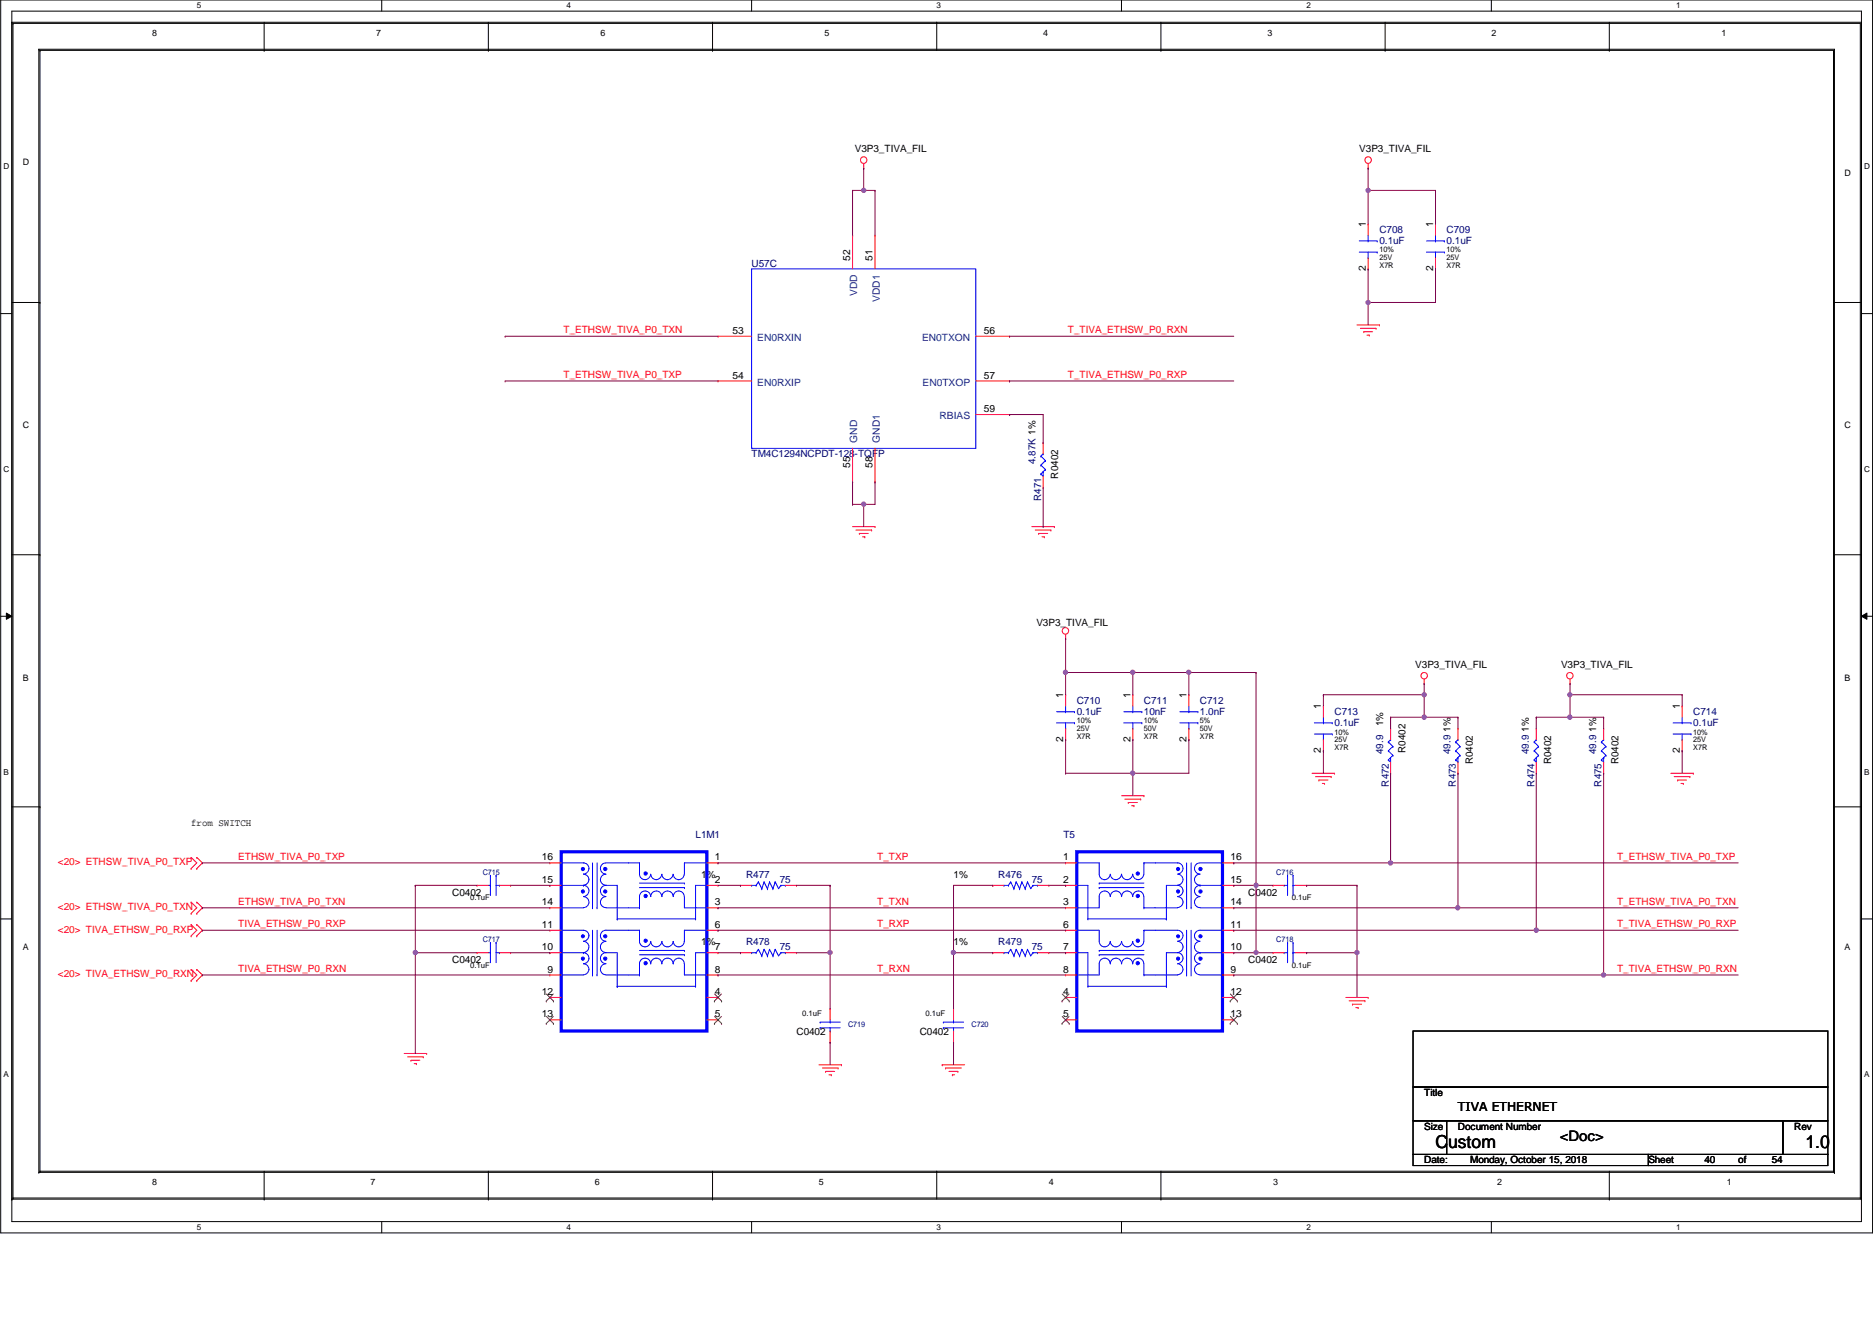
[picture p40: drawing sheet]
<svg xmlns="http://www.w3.org/2000/svg" width="420mm" height="297mm" viewBox="0 0 420 297" stroke-linecap="round" stroke-linejoin="round" font-family="sans-serif">
<defs><g id="words">
<g font-size="4">
<text x="322" y="257.6">Custom</text>
<text x="405" y="257.6">1.0</text>
</g>
<text font-size="3.3" x="349.9" y="255.9">&lt;Doc&gt;</text>
<text font-size="2.8" x="327.1" y="249.2">TIVA ETHERNET</text>
<g font-size="2.2">
<text x="191.8" y="34.2">V3P3_TIVA_FIL</text>
<text x="304.9" y="34.2">V3P3_TIVA_FIL</text>
<text x="306.4" y="51" transform="rotate(-90 306.4 51)">1</text>
<text x="321.5" y="51" transform="rotate(-90 321.5 51)">1</text>
<text x="190.7" y="58.5" transform="rotate(-90 190.7 58.5)">52</text>
<text x="195.7" y="58.5" transform="rotate(-90 195.7 58.5)">51</text>
<text x="306.4" y="60.9" transform="rotate(-90 306.4 60.9)">2</text>
<text x="321.5" y="60.9" transform="rotate(-90 321.5 60.9)">2</text>
<text x="164.3" y="74.9">53</text>
<text x="220.7" y="74.9">56</text>
<text x="164.3" y="84.9">54</text>
<text x="220.7" y="84.9">57</text>
<text x="220.7" y="92.5">59</text>
<text x="190.7" y="104.9" transform="rotate(-90 190.7 104.9)">55</text>
<text x="195.7" y="104.9" transform="rotate(-90 195.7 104.9)">58</text>
<text x="237.4" y="107.4" transform="rotate(-90 237.4 107.4)">R0402</text>
<text x="232.5" y="140.3">V3P3_TIVA_FIL</text>
<text x="317.5" y="149.9">V3P3_TIVA_FIL</text>
<text x="350.2" y="149.9">V3P3_TIVA_FIL</text>
<text x="238.5" y="156.6" transform="rotate(-90 238.5 156.6)">1</text>
<text x="253.6" y="156.6" transform="rotate(-90 253.6 156.6)">1</text>
<text x="266.1" y="156.6" transform="rotate(-90 266.1 156.6)">1</text>
<text x="296.3" y="159.1" transform="rotate(-90 296.3 159.1)">1</text>
<text x="376.8" y="159.1" transform="rotate(-90 376.8 159.1)">1</text>
<text x="238.5" y="166.5" transform="rotate(-90 238.5 166.5)">2</text>
<text x="253.6" y="166.5" transform="rotate(-90 253.6 166.5)">2</text>
<text x="266.1" y="166.5" transform="rotate(-90 266.1 166.5)">2</text>
<text x="310.2" y="162.9" transform="rotate(-90 310.2 162.9)">1%</text>
<text x="325.4" y="164.2" transform="rotate(-90 325.4 164.2)">1%</text>
<text x="342.9" y="164.2" transform="rotate(-90 342.9 164.2)">1%</text>
<text x="358" y="164.2" transform="rotate(-90 358 164.2)">1%</text>
<text x="296.3" y="169" transform="rotate(-90 296.3 169)">2</text>
<text x="315.3" y="169" transform="rotate(-90 315.3 169)">R0402</text>
<text x="330.4" y="171.5" transform="rotate(-90 330.4 171.5)">R0402</text>
<text x="348" y="171.5" transform="rotate(-90 348 171.5)">R0402</text>
<text x="363.1" y="171.5" transform="rotate(-90 363.1 171.5)">R0402</text>
<text x="376.8" y="169" transform="rotate(-90 376.8 169)">2</text>
<text x="42.9" y="185.4">from SWITCH</text>
<text x="121.6" y="193">16</text>
<text x="157.3" y="196.9">1%</text>
<text x="160.3" y="193">1</text>
<text x="213.9" y="196.9">1%</text>
<text x="238.5" y="193">1</text>
<text x="276" y="193">16</text>
<text x="101.5" y="200.9">C0402</text>
<text x="121.6" y="203.1">14</text>
<text x="121.6" y="198.1">15</text>
<text x="160.3" y="203.1">3</text>
<text x="160.3" y="198.1">2</text>
<text x="238.5" y="203.1">3</text>
<text x="238.5" y="198.1">2</text>
<text x="276" y="203.1">14</text>
<text x="276" y="198.1">15</text>
<text x="280" y="200.9">C0402</text>
<text x="121.6" y="208.2">11</text>
<text x="160.3" y="208.2">6</text>
<text x="238.5" y="208.2">6</text>
<text x="276" y="208.2">11</text>
<text x="121.6" y="213.2">10</text>
<text x="157.3" y="212">1%</text>
<text x="160.3" y="213.2">7</text>
<text x="213.9" y="212">1%</text>
<text x="238.5" y="213.2">7</text>
<text x="276" y="213.2">10</text>
<text x="101.5" y="216">C0402</text>
<text x="122.8" y="218.2">9</text>
<text x="160.3" y="218.2">8</text>
<text x="238.5" y="218.2">8</text>
<text x="276" y="218.2">9</text>
<text x="280" y="216">C0402</text>
<text x="121.6" y="223.2">12</text>
<text x="160.3" y="223.2">4</text>
<text x="238.5" y="223.2">4</text>
<text x="276" y="223.2">12</text>
<text x="121.6" y="228.3">13</text>
<text x="160.3" y="228.3">5</text>
<text x="178.7" y="232.1">C0402</text>
<text x="206.3" y="232.1">C0402</text>
<text x="238.5" y="228.3">5</text>
<text x="276" y="228.3">13</text>
<text x="319.5" y="245.9">Title</text>
<text x="319.5" y="253.5">Size</text>
<text x="327.1" y="253.5">Document Number</text>
<text x="402.5" y="253.5">Rev</text>
<text x="319.5" y="261">Date:</text>
<text x="329.8" y="261">Monday, October 15, 2018</text>
<text x="369.8" y="261">Sheet</text>
<text x="382.3" y="261">40</text>
<text x="389.9" y="261">of</text>
<text x="397.5" y="261">54</text>
</g>
<g font-size="2.2" fill="#000080">
<text x="309.4" y="52.3">C708</text>
<text x="324.5" y="52.3">C709</text>
<text x="168.6" y="59.9">U57C</text>
<text x="309.4" y="54.8">0.1uF</text>
<text x="324.5" y="54.8">0.1uF</text>
<text x="168.6" y="102.6">TM4C1294NCPDT-128-TQFP</text>
<text x="232.3" y="104.1" transform="rotate(-90 232.3 104.1)">4.87K 1%</text>
<text x="233.5" y="112.4" transform="rotate(-90 233.5 112.4)">R471</text>
<text x="241.5" y="160.4">0.1uF</text>
<text x="241.5" y="157.9">C710</text>
<text x="256.6" y="160.4">10nF</text>
<text x="256.6" y="157.9">C711</text>
<text x="269.2" y="160.4">1.0nF</text>
<text x="269.2" y="157.9">C712</text>
<text x="299.4" y="160.4">C713</text>
<text x="379.8" y="160.4">C714</text>
<text x="299.4" y="162.9">0.1uF</text>
<text x="379.8" y="162.9">0.1uF</text>
<text x="310.2" y="169.2" transform="rotate(-90 310.2 169.2)">49.9</text>
<text x="325.4" y="169.2" transform="rotate(-90 325.4 169.2)">49.9</text>
<text x="342.9" y="169.2" transform="rotate(-90 342.9 169.2)">49.9</text>
<text x="358" y="169.2" transform="rotate(-90 358 169.2)">49.9</text>
<text x="311.5" y="176.5" transform="rotate(-90 311.5 176.5)">R472</text>
<text x="326.6" y="176.5" transform="rotate(-90 326.6 176.5)">R473</text>
<text x="344.2" y="176.5" transform="rotate(-90 344.2 176.5)">R474</text>
<text x="359.3" y="176.5" transform="rotate(-90 359.3 176.5)">R475</text>
<text x="156" y="188.1">L1M1</text>
<text x="238.5" y="188.1">T5</text>
<text x="167.4" y="196.9">R477</text>
<text x="223.9" y="196.9">R476</text>
<text x="174.9" y="198.2">75</text>
<text x="231.5" y="198.2">75</text>
<text x="167.4" y="212">R478</text>
<text x="174.9" y="213.2">75</text>
<text x="223.9" y="212">R479</text>
<text x="231.5" y="213.2">75</text>
</g>
<g font-size="2.2" fill="#004080">
<text x="192.3" y="66.4" transform="rotate(-90 192.3 66.4)">VDD</text>
<text x="197.3" y="67.7" transform="rotate(-90 197.3 67.7)">VDD1</text>
<text x="169.9" y="76.5">EN0RXIN</text>
<text x="206.8" y="76.5">EN0TXON</text>
<text x="169.9" y="86.5">EN0RXIP</text>
<text x="207" y="86.5">EN0TXOP</text>
<text x="210.8" y="94">RBIAS</text>
<text x="192.3" y="99.3" transform="rotate(-90 192.3 99.3)">GND</text>
<text x="197.3" y="99.3" transform="rotate(-90 197.3 99.3)">GND1</text>
</g>
<g font-size="2.2" fill="#f00">
<text x="126.4" y="74.7">T_ETHSW_TIVA_P0_TXN</text>
<text x="239.6" y="74.7">T_TIVA_ETHSW_P0_RXN</text>
<text x="126.4" y="84.8">T_ETHSW_TIVA_P0_TXP</text>
<text x="239.6" y="84.8">T_TIVA_ETHSW_P0_RXP</text>
<text x="13" y="194.1">&lt;20&gt; ETHSW_TIVA_P0_TXP</text>
<text x="53.5" y="192.9">ETHSW_TIVA_P0_TXP</text>
<text x="196.8" y="192.9">T_TXP</text>
<text x="362.7" y="192.9">T_ETHSW_TIVA_P0_TXP</text>
<text x="53.5" y="202.9">ETHSW_TIVA_P0_TXN</text>
<text x="196.8" y="202.9">T_TXN</text>
<text x="362.7" y="202.9">T_ETHSW_TIVA_P0_TXN</text>
<text x="13" y="204.2">&lt;20&gt; ETHSW_TIVA_P0_TXN</text>
<text x="13" y="209.2">&lt;20&gt; TIVA_ETHSW_P0_RXP</text>
<text x="53.5" y="208">TIVA_ETHSW_P0_RXP</text>
<text x="196.8" y="208">T_RXP</text>
<text x="362.7" y="208">T_TIVA_ETHSW_P0_RXP</text>
<text x="13" y="219.3">&lt;20&gt; TIVA_ETHSW_P0_RXN</text>
<text x="53.5" y="218">TIVA_ETHSW_P0_RXN</text>
<text x="196.8" y="218">T_RXN</text>
<text x="362.7" y="218">T_TIVA_ETHSW_P0_RXN</text>
</g>
<g font-size="2">
<text x="34.1" y="8.1">8</text>
<text x="84.4" y="8.1">7</text>
<text x="134.7" y="8.1">6</text>
<text x="185" y="8.1">5</text>
<text x="234" y="8.1">4</text>
<text x="284.3" y="8.1">3</text>
<text x="334.6" y="8.1">2</text>
<text x="386.2" y="8.1">1</text>
<text x="5.2" y="37">D</text>
<text x="413.8" y="39.5">D</text>
<text x="5.2" y="96.1">C</text>
<text x="413.8" y="96.1">C</text>
<text x="5.2" y="152.7">B</text>
<text x="413.8" y="152.7">B</text>
<text x="5.2" y="213">A</text>
<text x="413.8" y="213">A</text>
<text x="34.1" y="265.9">8</text>
<text x="83.1" y="265.9">7</text>
<text x="133.4" y="265.9">6</text>
<text x="183.7" y="265.9">5</text>
<text x="235.3" y="265.9">4</text>
<text x="285.6" y="265.9">3</text>
<text x="335.9" y="265.9">2</text>
<text x="387.4" y="265.9">1</text>
</g>
<g font-size="1.8">
<text x="44.1" y="1.9">5</text>
<text x="127.1" y="1.9">4</text>
<text x="210.1" y="1.9">3</text>
<text x="293.1" y="1.9">2</text>
<text x="376" y="1.9">1</text>
<text x=".8" y="38">D</text>
<text x="418.2" y="38">D</text>
<text x=".8" y="105.9">C</text>
<text x="418.2" y="105.9">C</text>
<text x=".8" y="173.8">B</text>
<text x="418.2" y="173.8">B</text>
<text x=".8" y="241.7">A</text>
<text x="418.2" y="241.7">A</text>
<text x="44.1" y="275.9">5</text>
<text x="127.1" y="275.9">4</text>
<text x="210.1" y="275.9">3</text>
<text x="293.1" y="275.9">2</text>
<text x="376" y="275.9">1</text>
</g>
<g font-size="1.7">
<text x="309.4" y="58.4">25V</text>
<text x="309.4" y="56.6">10%</text>
<text x="324.5" y="58.4">25V</text>
<text x="324.5" y="56.6">10%</text>
<text x="309.4" y="60.2">X7R</text>
<text x="324.5" y="60.2">X7R</text>
<text x="241.5" y="165.8">X7R</text>
<text x="241.5" y="164">25V</text>
<text x="241.5" y="162.3">10%</text>
<text x="256.6" y="165.8">X7R</text>
<text x="256.6" y="164">50V</text>
<text x="256.6" y="162.3">10%</text>
<text x="269.2" y="165.8">X7R</text>
<text x="269.2" y="164">50V</text>
<text x="269.2" y="162.3">5%</text>
<text x="299.4" y="166.5">25V</text>
<text x="299.4" y="164.8">10%</text>
<text x="379.8" y="166.5">25V</text>
<text x="379.8" y="164.8">10%</text>
<text x="299.4" y="168.3">X7R</text>
<text x="379.8" y="168.3">X7R</text>
<text x="105.5" y="202">0.1uF</text>
<text x="289.8" y="202">0.1uF</text>
<text x="105.5" y="217.1">0.1uF</text>
<text x="289.8" y="217.1">0.1uF</text>
<text x="179.9" y="227.9">0.1uF</text>
<text x="207.6" y="227.9">0.1uF</text>
</g>
<g font-size="1.7" fill="#000080">
<text x="108.3" y="196.2">C715</text>
<text x="286.3" y="196.2">C716</text>
<text x="108.3" y="211.3">C717</text>
<text x="286.3" y="211.3">C718</text>
<text x="190.2" y="230.4">C719</text>
<text x="217.9" y="230.4">C720</text>
</g>
</g></defs>
<path d="M.2 0h419.9v276.6h-419.9zM2.7 2.5h414.9v271.6h-414.9z" fill="none" stroke="#000" stroke-width=".22"/>
<g fill="#fff">
<path d="M44.1 .3h1v1.9h-1z"/>
<path d="M44.1 274.3h1v2h-1z"/>
</g>
<path d="M85.6 0v2.5M85.6 274.1v2.5" fill="none" stroke="#000" stroke-width=".22"/>
<g fill="#fff">
<path d="M127.1 .3h1v1.9h-1z"/>
<path d="M127.1 274.3h1v2h-1z"/>
</g>
<path d="M168.6 0v2.5M168.6 274.1v2.5" fill="none" stroke="#000" stroke-width=".22"/>
<g fill="#fff">
<path d="M210.1 .3h1v1.9h-1z"/>
<path d="M210.1 274.3h1v2h-1z"/>
</g>
<path d="M251.6 0v2.5M251.6 274.1v2.5" fill="none" stroke="#000" stroke-width=".22"/>
<g fill="#fff">
<path d="M293.1 .3h.9v1.9h-.9z"/>
<path d="M293.1 274.3h.9v2h-.9z"/>
</g>
<path d="M334.5 0v2.5M334.5 274.1v2.5" fill="none" stroke="#000" stroke-width=".22"/>
<g fill="#fff">
<path d="M376 .3h1v1.9h-1z"/>
<path d="M376 274.3h1v2h-1z"/>
<path d="M.8 36.4h1.3v2h-1.3z"/>
<path d="M418.2 36.4h1.3v2h-1.3z"/>
<path d="M.8 104.3h1.3v2h-1.3z"/>
<path d="M418.2 104.3h1.3v2h-1.3z"/>
</g>
<path d="M.2 70.4h2.5M417.6 70.4h2.5" fill="none" stroke="#000" stroke-width=".22"/>
<g fill="#fff">
<path d="M.8 172.2h1.2v2h-1.2z"/>
<path d="M418.2 172.2h1.2v2h-1.2z"/>
</g>
<path d="M.2 138.3h2.5M1.4 137.5l1.3 .8-1.3 .6zM417.6 138.3l1.2-.8v1.4zM417.6 138.3h2.5" fill="none" stroke="#000" stroke-width=".22"/>
<path d="M1.4 137.5l1.3 .8-1.3 .6zM417.6 138.3l1.2-.8v1.4z" fill="#000"/>
<g fill="#fff">
<path d="M.8 240.1h1.2v2h-1.2z"/>
<path d="M418.2 240.1h1.2v2h-1.2z"/>
</g>
<g fill="none" stroke="#000" stroke-width=".22">
<path d="M2.7 5h.1M2.7 5h414.9v264M2.7 5v264M2.9 5.2h.1M2.9 5.2v263.6M2.9 5.2h414.4v263.6M8.7 11h.1M8.7 11v252M8.7 11h402.8v252M9 11.3h.1M9 11.3h402.3v251.5M9 11.3v251.5"/>
<path d="M59.3 11.3h.1M59.3 5v6.3M109.5 11.3h.1M109.5 5v6.3M159.8 11.3h.1M159.8 5v6.3M210.1 5h.1M210.1 5v6.3M260.4 11.3h.1M260.4 5v6.3M310.7 11.3h.1M310.7 5v6.3"/>
<path d="M361 11.3h.1M361 5v6.3M2.7 67.9h6.3M9 67.9h.1M411.3 67.9h6.3M417.6 67.9h.1M2.7 124.5h6.3M9 124.5h.1M411.3 124.5h6.3M417.6 124.5h.1M2.7 181h6.3M9 181h.1"/>
<path d="M411.3 181h6.3M417.6 181h.1M.2 206.2h2.5M417.6 206.2h2.5M317 231.3h93v12.6h-93zM317 243.9h93v7.6h-93zM317 251.5h7.5v7.5h-7.5zM317 259h52.8v2.5h-52.8zM324.5 251.5h75.5v7.5h-75.5zM369.8 259h40.2v2.5h-40.2zM400 251.5h10v7.5h-10zM2.7 269h.1"/>
<path d="M2.7 269h414.9M2.9 268.8h.1M2.9 268.8h414.4M8.7 263h.1M8.7 263h402.8M9 262.8h.1M9 262.8h402.3M59.3 269h.1M59.3 262.8v6.2M109.5 269h.1M109.5 262.8v6.2M159.8 269h.1"/>
<path d="M159.8 262.8v6.2M210.1 262.8h.1M210.1 262.8v6.2M260.4 269h.1M260.4 262.8v6.2M361 269h.1M361 262.8v6.2M411.3 262.8h.1M411.5 263h.1M417.3 268.8h.1M417.6 269h.1"/>
</g>
<g fill="none" stroke="#f00" stroke-width=".22">
<path d="M193.7 37.7h.1M193.7 36.7v1M306.9 37.7h.1M306.9 36.7v1M322 50.3h.1M322 50.3v2.5M322 57.8v2.5M304.4 72.9h5M305.2 73.7h3.5M305.9 74.4h.1M305.9 74.4h2M306.7 75.2h.5"/>
<path d="M307.2 75.2h.1M308.7 73.7h.1M309.4 72.9h.1M322 60.3h.1M234 99.3h.1M234 99.3v2.5M191.3 118.2h5M192 118.9h3.5M192.8 119.7h.1M192.8 119.7h2M195.5 118.9h.1M196.3 118.2h.1"/>
<path d="M231.5 118.2h5M232.2 118.9h3.5M233 119.7h.1M233 119.7h2M234 109.4h.1M234 106.8v2.6M235.7 118.9h.1M236.5 118.2h.1M193.5 120.4h.5M194 120.4h.1M233.8 120.4h.5M234.3 120.4h.1"/>
<path d="M239 143.3h.1M239 155.9h.1M239 142.3v1M239 155.9v2.5M254.1 155.9h.1M254.1 155.9v2.5M266.7 155.9h.1M266.7 155.9v2.5M319.5 153.4h.1M319.5 152.4v1M352.2 153.4h.1M352.2 152.4v1"/>
<path d="M239 165.9h.1M239 163.4v2.5M251.6 178.5h5M252.3 179.3h3.6M254.1 165.9h.1M254.1 163.4v2.5M255.9 179.3h.1M256.6 178.5h.1M266.7 165.9h.1M266.7 163.4v2.5M294.3 173.5h5.1M295.1 174.2h3.5"/>
<path d="M295.9 175h.1M295.9 175h2M296.6 175.8h.5M297.1 175.8h.1M298.6 174.2h.1M299.4 173.5h.1M344.6 173.5h.1M344.6 163.4h.1M344.6 163.4v2.5M344.6 171v2.5M359.7 173.5h.1M359.7 163.4h.1"/>
<path d="M359.7 163.4v2.5M359.7 171v2.5M374.8 173.5h5M375.6 174.2h3.5M376.3 175h.1M376.3 175h2M377.1 175.8h.5M377.6 175.8h.1M379.1 174.2h.1M379.8 173.5h.1M42.9 192.4h.1M42.9 194.9h.1"/>
<path d="M42.9 192.4l1.2 1.2-1.2 1.3M44.1 194.9h.1M44.1 192.4h.1M44.1 192.4l1.3 1.2-1.3 1.3M166.1 198.6h.1M166.1 198.6h2.5M176.2 198.6h2.5M178.7 198.6h.1M253.1 180h.1M253.1 180h2M253.9 180.8h.5M254.4 180.8h.1"/>
<path d="M42.9 202.4h.1M42.9 204.9h.1M42.9 207.4h.1M42.9 210h.1M42.9 217.5h.1M42.9 202.4l1.2 1.3-1.2 1.2M42.9 207.4l1.2 1.3-1.2 1.3M42.9 217.5l1.2 1.2-1.2 1.3M44.1 204.9h.1M44.1 202.4h.1M44.1 210h.1M44.1 207.4h.1"/>
<path d="M44.1 217.5h.1M44.1 202.4l1.3 1.3-1.3 1.2M44.1 207.4l1.3 1.3-1.3 1.3M44.1 217.5l1.3 1.2-1.3 1.3M222.7 213.7h.1M222.7 213.7h2.5M232.7 213.7h2.6M235.3 213.7h.1M42.9 220h.1M44.1 220h.1M90.7 236.3h5M91.4 237.1h3.5"/>
<path d="M92.2 237.9h.1M92.2 237.9h2M92.9 238.6h.5M93.4 238.6h.1M94.9 237.1h.1M95.7 236.3h.1M183.7 238.9h5.1M184.5 239.6h3.5M188 239.6h.1M188.8 238.9h.1M211.4 238.9h.1M211.4 238.9h5"/>
<path d="M212.1 239.6h.1M212.1 239.6h3.5M301.9 223.8h5M302.6 224.5h3.6M303.4 225.3h.1M303.4 225.3h2M304.2 226.1h.5M304.7 226.1h.1M306.2 224.5h.1M306.9 223.8h.1M185.2 240.4h.1M185.2 240.4h2"/>
<path d="M186 241.1h.5M186.5 241.1h.1M212.9 240.4h2M213.6 241.1h.1M213.6 241.1h.6M214.9 240.4h.1"/>
<circle cx="193.7" cy="35.9" r=".73"/>
<circle cx="306.9" cy="35.9" r=".73"/>
<circle cx="239" cy="141.5" r=".73"/>
<circle cx="319.5" cy="151.6" r=".72"/>
<circle cx="352.2" cy="151.6" r=".72"/>
</g>
<g fill="none" stroke="#00f" stroke-width=".22">
<path d="M320 54.1h4M320 56.6h4M322 57.8h.1M322 54.1h.1M322 52.8v1.3M322 56.6v1.2M324 54.1h.1M324 56.6h.1M233.5 106.3h.1M233.5 104.4h.1M233.5 102.3h.1M233.5 104.4l1 .9"/>
<path d="M233.5 102.3l1 1M234 101.8h.1M234 105.8h.1M234 105.8v1l-.5-.5M234 101.8l-.5 .5M234.5 105.3h.1M234.5 103.3h.1M234.5 105.3l-1 1M234.5 103.3l-1 1.1M237 159.7h4M239 159.7h.1M239 158.4v1.3"/>
<path d="M241 159.7h.1M252.1 159.7h4M254.1 159.7h.1M254.1 158.4v1.3M256.1 159.7h.1M264.7 159.7h4M266.7 159.7h.1M266.7 158.4v1.3M268.7 159.7h.1M237 162.2h4M239 163.4h.1M239 162.2v1.2"/>
<path d="M241 162.2h.1M252.1 162.2h4M254.1 163.4h.1M254.1 162.2v1.2M256.1 162.2h.1M264.7 162.2h4M266.7 163.4h.1M266.7 162.2v1.2M268.7 162.2h.1M344.2 170.5h.1M344.2 168.4h.1M344.2 166.5h.1"/>
<path d="M344.2 168.4l.9 1.1M344.2 166.5l.9 1M344.6 165.9h.1M344.6 170h.1M344.6 170v1l-.4-.5M344.6 165.9l-.4 .6M345.1 169.5h.1M345.1 167.5h.1M345.1 169.5l-.9 1M345.1 167.5l-.9 .9M359.2 170.5h.1M359.2 168.4h.1"/>
<path d="M359.2 166.5h.1M359.2 168.4l1 1.1M359.2 166.5l1 1M359.7 165.9h.1M359.7 170h.1M359.7 170v1l-.5-.5M359.7 165.9l-.5 .6M360.2 169.5h.1M360.2 167.5h.1M360.2 169.5l-1 1M360.2 167.5l-1 .9M135.9 198.6a1.25 1.25 0 0 0-1.2 1.3 1.25 1.25 0 0 0 1.2 1.2"/>
<path d="M135.9 196.1a1.23 1.23 0 0 0-1.2 1.3 1.23 1.23 0 0 0 1.2 1.2M168.6 198.6h.1M168.6 198.6h1M169.6 198.6h.1M170.1 197.9h.1M170.1 197.9l.8 1.5M170.1 197.9l-.5 .7M170.9 199.4h.1M171.4 197.9h.1M171.4 197.9l-.5 1.5M171.4 197.9l.8 1.5M172.2 199.4h.1"/>
<path d="M172.6 197.9h.1M172.6 197.9l.8 1.5M172.6 197.9l-.4 1.5M173.4 199.4h.1M173.9 197.9h.1M173.9 197.9l-.5 1.5M173.9 197.9l.8 1.5 .5-.8M175.2 198.6h.1M175.2 198.6h1M176.2 198.6h.1M135.9 201.2a1.23 1.23 0 0 0-1.2 1.2 1.23 1.23 0 0 0 1.2 1.2M225.2 213.7h.1"/>
<path d="M225.2 213.7h1M226.2 213.7h.1M226.7 213h.1M226.7 213l.7 1.5M226.7 213l-.5 .7M227.4 214.5h.1M228 213h.1M228 213l-.6 1.5M228 213l.7 1.5M228.7 214.5h.1M229.2 213h.1M229.2 213l.8 1.5"/>
<path d="M229.2 213l-.5 1.5M230 214.5h.1M230.5 213h.1M230.5 213l-.5 1.5M230.5 213l.7 1.5 .5-.8M231.7 213.7h.1M231.7 213.7h1M232.7 213.7h.1"/>
</g>
<circle cx="135.8" cy="195" r=".37" fill="#00f"/>
<g fill="none" stroke="#00f" stroke-width=".22">
<path d="M130.9 193.6a1.25 1.25 0 0 1 1.2 1.2 1.25 1.25 0 0 1-1.2 1.3 1.25 1.25 0 0 1 1.2 1.2 1.25 1.25 0 0 1-1.2 1.3M130.9 198.6a1.25 1.25 0 0 1 1.2 1.3 1.25 1.25 0 0 1-1.2 1.2M135.9 198.6h2.6M141 193.6h-5.1a1.25 1.25 0 0 0-1.2 1.2 1.25 1.25 0 0 0 1.2 1.3M130.9 201.2a1.23 1.23 0 0 1 1.2 1.2 1.23 1.23 0 0 1-1.2 1.2M135.9 203.7h5.1"/>
<circle cx="135.8" cy="195" r=".37"/>
</g>
<circle cx="130.7" cy="195" r=".35" fill="#00f"/>
<g fill="none" stroke="#00f" stroke-width=".22">
<path d="M125.9 193.6h5M125.9 198.6h5M130.9 198.6h.1M132.9 193.6v10.1M133.9 193.6v10.1M138.5 198.6v7.6M125.9 203.7h5M132.9 203.7h.1M133.9 203.7h.1M138.5 206.2h.1M138.5 206.2h17.5"/>
<circle cx="130.7" cy="195" r=".35"/>
</g>
<circle cx="135.8" cy="200" r=".37" fill="#00f"/>
<circle cx="135.8" cy="200" r=".37" fill="none" stroke="#00f" stroke-width=".22"/>
<circle cx="130.7" cy="200" r=".35" fill="#00f"/>
<g fill="none" stroke="#00f" stroke-width=".22">
<path d="M132.1 217.5a1.3 1.3 0 0 1-1.2 1.2h-5M134.7 210a1.22 1.22 0 0 0 1.2 1.2M135.9 216.2a1.23 1.23 0 0 0-1.2 1.3 1.23 1.23 0 0 0 1.2 1.2M135.9 211.2a1.27 1.27 0 0 0-1.2 1.3 1.27 1.27 0 0 0 1.2 1.2 1.23 1.23 0 0 0-1.2 1.3 1.23 1.23 0 0 0 1.2 1.2"/>
<circle cx="130.7" cy="200" r=".35"/>
</g>
<circle cx="130.7" cy="215.1" r=".35" fill="#00f"/>
<g fill="none" stroke="#00f" stroke-width=".22">
<path d="M125.9 208.7h5M130.9 211.2a1.23 1.23 0 0 1 1.2 1.3"/>
<circle cx="130.7" cy="215.1" r=".35"/>
</g>
<circle cx="130.8" cy="210.1" r=".34" fill="#00f"/>
<g fill="none" stroke="#00f" stroke-width=".22">
<path d="M132.1 212.5a1.3 1.3 0 0 1-1.2 1.2M135.9 208.7h5.1"/>
<circle cx="130.8" cy="210.1" r=".34"/>
</g>
<circle cx="135.8" cy="215.1" r=".37" fill="#00f"/>
<g fill="none" stroke="#00f" stroke-width=".22">
<path d="M135.9 213.7h2.6M138.5 221.3h.1M138.5 221.3h17.5"/>
<circle cx="135.8" cy="215.1" r=".37"/>
</g>
<circle cx="135.8" cy="210.1" r=".36" fill="#00f"/>
<g fill="none" stroke="#00f" stroke-width=".22">
<path d="M141 193.6h2.5M143.5 193.6v2.5a1.25 1.25 0 0 0 1.2 1.3 1.25 1.25 0 0 0 1.3-1.3M143.5 193.6h.1M143.5 198.1h10M143.5 199.1h10M147.3 199.9a1.21 1.21 0 0 0-1.3 1.3M148.5 196.1a1.32 1.32 0 0 1-1.3 1.3M149.8 199.9a1.23 1.23 0 0 1 1.2 1.2M153.5 196.1a1.3 1.3 0 0 1-1.2 1.3M153.5 198.1h.1M153.5 199.1h.1M125.9 213.7h5"/>
<path d="M130.9 213.7h.1M130.9 213.7a1.23 1.23 0 0 1 1.2 1.3 1.23 1.23 0 0 1-1.2 1.2M130.9 216.2a1.23 1.23 0 0 1 1.2 1.3M130.9 208.7a1.23 1.23 0 0 1 1.2 1.2 1.23 1.23 0 0 1-1.2 1.3M132.9 218.7h.1M132.9 208.7v10M133.9 218.7h.1M133.9 208.7v10M135.9 208.7a1.21 1.21 0 0 0-1.2 1.3M135.9 218.7h5.1M138.5 213.7v7.6M141 203.7h2.5"/>
<path d="M143.5 203.7h.1M146 201.1a1.25 1.25 0 0 0-1.3-1.2 1.25 1.25 0 0 0-1.2 1.3v2.5M153.5 201.1a1.23 1.23 0 0 0-1.3-1.2 1.23 1.23 0 0 0-1.2 1.3M153.5 201.2v2.5h5.1M158.6 203.7h.1M138.5 221.3h.1"/>
<circle cx="135.8" cy="210.1" r=".36"/>
</g>
<circle cx="144.8" cy="196" r=".37" fill="#00f"/>
<g fill="none" stroke="#00f" stroke-width=".22">
<path d="M146 196.1a1.23 1.23 0 0 0 1.2 1.3M147.3 199.9a1.22 1.22 0 0 1 1.2 1.2M151 196.1a1.35 1.35 0 0 1-1.2 1.3M153.5 193.6v2.5"/>
<circle cx="144.8" cy="196" r=".37"/>
</g>
<circle cx="144.8" cy="201" r=".37" fill="#00f"/>
<g fill="none" stroke="#00f" stroke-width=".22">
<path d="M148.5 196.1a1.23 1.23 0 0 0 1.3 1.3M149.8 199.9a1.23 1.23 0 0 0-1.3 1.3M151 196.1a1.23 1.23 0 0 0 1.3 1.3M153.5 193.6h5.1M158.6 193.6h.1M141 218.7h2.5M141 208.7h2.5M143.5 208.7v2.5a1.25 1.25 0 0 0 1.2 1.2 1.25 1.25 0 0 0 1.3-1.2M143.5 218.7h.1M143.5 208.7h.1M143.5 213.2h10M143.5 214.2h10"/>
<path d="M147.3 215a1.27 1.27 0 0 0-1.3 1.2 1.25 1.25 0 0 0-1.3-1.2 1.25 1.25 0 0 0-1.2 1.2v2.5M148.5 211.2a1.28 1.28 0 0 1-1.3 1.2M149.8 215a1.23 1.23 0 0 1 1.2 1.2M151 216.2a1.23 1.23 0 0 1 1.3-1.2 1.23 1.23 0 0 1 1.2 1.2M153.5 211.2a1.23 1.23 0 0 1-1.2 1.2M153.5 213.2h.1M153.5 214.2h.1M153.5 216.2v2.5h5.1M158.6 218.7h.1"/>
<circle cx="144.8" cy="201" r=".37"/>
</g>
<circle cx="144.8" cy="211" r=".37" fill="#00f"/>
<g fill="none" stroke="#00f" stroke-width=".22">
<path d="M146 211.2a1.2 1.2 0 0 0 1.2 1.2M147.3 215a1.23 1.23 0 0 1 1.2 1.2M151 211.2a1.28 1.28 0 0 1-1.2 1.2M153.5 208.7v2.5"/>
<circle cx="144.8" cy="211" r=".37"/>
</g>
<circle cx="144.8" cy="216.1" r=".37" fill="#00f"/>
<g fill="none" stroke="#00f" stroke-width=".22">
<path d="M168.6 60.3h50.3v40.3h-50.3zM326.5 170.5h.1M326.5 168.4h.1M326.5 166.5h.1M326.5 168.4l1 1.1M326.5 166.5l1 1M327.1 165.9h.1M327.1 170h.1M327.1 170v1l-.6-.5M327.1 165.9l-.6 .6M327.5 169.5h.1M327.5 167.5h.1"/>
<path d="M327.5 169.5l-1 1M327.5 167.5l-1 .9M375.3 162.2h4M375.3 164.7h4M377.3 165.9h.1M377.3 162.2h.1M377.3 160.9v1.3M377.3 164.7v1.2M379.3 162.2h.1M379.3 164.7h.1M158.6 198.6h-2.6v7.6M264.2 198.6a1.25 1.25 0 0 1 1.2 1.3 1.25 1.25 0 0 1-1.3 1.2"/>
<path d="M264.2 196.1a1.23 1.23 0 0 1 1.2 1.3 1.23 1.23 0 0 1-1.3 1.2M288.1 198.6h.1M288.1 198.6h.7M288.8 196.4h.1M288.8 196.4v4.5M290.1 198.6h.1M290.1 196.4h.1M290.1 198.6h.5M290.1 196.4v4.5M148.5 211.2a1.23 1.23 0 0 0 1.3 1.2M149.8 215a1.23 1.23 0 0 0-1.3 1.2M151 211.2a1.2 1.2 0 0 0 1.3 1.2"/>
<path d="M153.5 208.7h5.1M156 206.2h.1M158.6 208.7h.1M158.6 213.7h-2.6v7.6M168.6 213.7h.1M168.6 213.7h1M169.6 213.7h.1M170.1 213h.1M170.1 213l.8 1.5M170.1 213l-.5 .7M170.9 214.5h.1M171.4 213h.1"/>
<path d="M171.4 213l-.5 1.5M171.4 213l.8 1.5M172.2 214.5h.1M172.6 213h.1M172.6 213l.8 1.5M172.6 213l-.4 1.5M173.4 214.5h.1M173.9 213h.1M173.9 213l-.5 1.5M173.9 213l.8 1.5 .5-.8M175.2 213.7h.1M175.2 213.7h1"/>
<path d="M176.2 213.7h.1M264.2 201.2a1.23 1.23 0 0 1 1.2 1.2 1.23 1.23 0 0 1-1.3 1.2M288.1 213.7h.1M288.1 213.7h.7M288.8 211.5h.1M288.8 211.5v4.5M290.1 213.7h.1M290.1 211.5h.1M290.1 213.7h.5M290.1 211.5v4.5M156 221.3h.1M184 230.6h.1"/>
<path d="M184 229.3h.1M184 230.6h4.5M184 229.3h4.5M186.2 229.3h.1M186.2 231.3h.1M186.2 228.8v.5M186.2 230.6v.7"/>
<circle cx="144.8" cy="216.1" r=".37"/>
</g>
<path d="M125.9 191.1h32.7v40.2h-32.7z" fill="none" stroke="#00f" stroke-width=".72"/>
<g fill="none" stroke="#f00" stroke-width=".22">
<path d="M191.3 52.8h.1M191.3 52.8v7.5M196.3 52.8h.1M196.3 52.8v7.5M161.1 75.4h.1M161.1 75.4h7.5M218.9 75.4h7.6M226.5 75.4h.1M161.1 85.5h.1M161.1 85.5h7.5M218.9 85.5h7.6M218.9 93h7.6"/>
<path d="M226.5 85.5h.1M226.5 93h.1M191.3 108.1h.1M191.3 100.6v7.5M196.3 108.1h.1M196.3 100.6v7.5M377.3 158.4h.1M377.3 158.4v2.5M327.1 173.5h.1M327.1 163.4h.1M327.1 163.4v2.5M327.1 171v2.5"/>
<path d="M377.3 168.4h.1M377.3 165.9v2.5M123.3 198.6h.1M123.3 193.6h.1M123.3 193.6h2.6M123.3 198.6h2.6M158.6 193.6h2.5M158.6 198.6h2.5M161.1 193.6h.1M161.1 198.6h.1M285.6 198.6h.1M285.6 198.6h2.5"/>
<path d="M290.6 198.6h2.5M293.1 198.6h.1M123.3 203.7h.1M123.3 208.7h.1M123.3 213.7h.1M123.3 218.7h.1M123.3 203.7h2.6M123.3 208.7h2.6M123.3 213.7h2.6M123.3 218.7h2.6M158.6 203.7h2.5M158.6 208.7h2.5"/>
<path d="M158.6 213.7h2.5M158.6 218.7h2.5M161.1 203.7h.1M161.1 208.7h.1M161.1 213.7h.1M161.1 218.7h.1M166.1 213.7h.1M166.1 213.7h2.5M176.2 213.7h2.5M178.7 213.7h.1M285.6 213.7h.1M285.6 213.7h2.5"/>
<path d="M290.6 213.7h2.5M293.1 213.7h.1M123.3 223.8h.1M123.3 228.8h.1M123.3 223.8h2.6M123.3 228.8h2.6M158.6 223.8h2.5M158.6 228.8h2.5M161.1 223.8h.1M161.1 228.8h.1M186.2 233.8h.1M186.2 226.3h.1"/>
<path d="M186.2 226.3v2.5M186.2 231.3v2.5"/>
</g>
<g fill="none" stroke="#804000" stroke-width=".22">
<path d="M122.5 224.6h.1M122.5 229.6h.1M122.6 223l1.6 1.6M122.6 228l1.6 1.6M124.1 223l-1.6 1.6M124.1 228l-1.6 1.6M124.2 224.6h.1M124.2 229.6h.1M160.3 224.6h.1M160.3 229.6h.1M160.3 223l1.6 1.6M160.3 228l1.6 1.6"/>
<path d="M161.8 223l-1.5 1.6M161.8 228l-1.5 1.6M161.9 224.6h.1M161.9 229.6h.1"/>
</g>
<circle cx="264.3" cy="195" r=".35" fill="#00f"/>
<g fill="none" stroke="#00f" stroke-width=".22">
<path d="M259.2 193.6h5a1.25 1.25 0 0 1 1.2 1.3 1.25 1.25 0 0 1-1.3 1.2M261.7 198.6h2.5M269.2 193.6a1.27 1.27 0 0 0-1.2 1.3 1.27 1.27 0 0 0 1.2 1.2 1.23 1.23 0 0 0-1.2 1.3 1.23 1.23 0 0 0 1.2 1.2M269.2 198.6a1.25 1.25 0 0 0-1.2 1.3 1.25 1.25 0 0 0 1.2 1.2M259.2 203.7h5M269.2 201.2a1.23 1.23 0 0 0-1.2 1.2 1.23 1.23 0 0 0 1.2 1.2"/>
<circle cx="264.3" cy="195" r=".35"/>
</g>
<circle cx="269.3" cy="195" r=".37" fill="#00f"/>
<g fill="none" stroke="#00f" stroke-width=".22">
<path d="M261.7 198.6v7.6M266.2 193.6v10.1M267.2 193.6v10.1M269.2 198.6h.1M269.2 193.6h5M269.2 198.6h5M244 206.2h17.7M261.7 206.2h.1M266.2 203.7h.1M267.2 203.7h.1M269.2 203.7h5"/>
<circle cx="269.3" cy="195" r=".37"/>
</g>
<circle cx="264.3" cy="200" r=".35" fill="#00f"/>
<circle cx="264.3" cy="200" r=".35" fill="none" stroke="#00f" stroke-width=".22"/>
<circle cx="269.3" cy="200" r=".37" fill="#00f"/>
<g fill="none" stroke="#00f" stroke-width=".22">
<path d="M264.2 216.2a1.23 1.23 0 0 1 1.2 1.3 1.23 1.23 0 0 1-1.3 1.2M264.2 211.2a1.25 1.25 0 0 1 1.2 1.3 1.25 1.25 0 0 1-1.3 1.2M264.2 213.7a1.23 1.23 0 0 1 1.2 1.3 1.23 1.23 0 0 1-1.3 1.2M265.4 209.9a1.29 1.29 0 0 1-1.3 1.3M268 217.5a1.22 1.22 0 0 0 1.2 1.2h5"/>
<circle cx="269.3" cy="200" r=".37"/>
</g>
<circle cx="269.3" cy="215.1" r=".37" fill="#00f"/>
<g fill="none" stroke="#00f" stroke-width=".22">
<path d="M269.2 211.2a1.21 1.21 0 0 0-1.2 1.3M269.2 208.7h5"/>
<circle cx="269.3" cy="215.1" r=".37"/>
</g>
<circle cx="269.3" cy="210.1" r=".36" fill="#00f"/>
<g fill="none" stroke="#00f" stroke-width=".22">
<path d="M259.2 208.7h5M268 212.5a1.23 1.23 0 0 0 1.2 1.2"/>
<circle cx="269.3" cy="210.1" r=".36"/>
</g>
<circle cx="264.3" cy="215.1" r=".35" fill="#00f"/>
<g fill="none" stroke="#00f" stroke-width=".22">
<path d="M261.7 213.7h2.5M244 221.3h17.7M261.7 221.3h.1"/>
<circle cx="264.3" cy="215.1" r=".35"/>
</g>
<circle cx="264.3" cy="210.1" r=".34" fill="#00f"/>
<g fill="none" stroke="#00f" stroke-width=".22">
<path d="M246.6 198.1h.1M246.6 199.1h.1M246.6 196.1a1.23 1.23 0 0 0 1.2 1.3M246.6 198.1h10M246.6 199.1h10M250.3 199.9a1.23 1.23 0 0 0-1.2 1.3M251.6 196.1a1.23 1.23 0 0 0 1.2 1.3M252.8 199.9a1.23 1.23 0 0 1 1.3 1.2M254.1 196.1a1.23 1.23 0 0 0 1.2 1.3 1.23 1.23 0 0 0 1.3-1.3M256.6 193.6h.1M256.6 193.6v2.5M256.6 193.6h2.6"/>
<path d="M241.5 203.7h.1M249 201.1a1.23 1.23 0 0 0-1.2-1.2 1.23 1.23 0 0 0-1.2 1.3v2.5h-5.1M256.6 201.1a1.23 1.23 0 0 0-1.3-1.2 1.23 1.23 0 0 0-1.2 1.3M256.6 203.7h.1M256.6 203.7h2.6M256.6 201.2v2.5M259.2 218.7h5M261.7 213.7v7.6M264.2 208.7a1.22 1.22 0 0 1 1.2 1.2M266.2 218.7h.1M266.2 208.7v10M267.2 218.7h.1"/>
<path d="M267.2 208.7v10M269.2 213.7h.1M269.2 213.7a1.23 1.23 0 0 0-1.2 1.3 1.23 1.23 0 0 0 1.2 1.2M269.2 216.2a1.21 1.21 0 0 0-1.2 1.3M269.2 208.7a1.23 1.23 0 0 0-1.2 1.2 1.23 1.23 0 0 0 1.2 1.3M269.2 213.7h5M261.7 221.3h.1"/>
<circle cx="264.3" cy="210.1" r=".34"/>
</g>
<circle cx="255.2" cy="196" r=".37" fill="#00f"/>
<g fill="none" stroke="#00f" stroke-width=".22">
<path d="M246.6 193.6v2.5M249.1 196.1a1.23 1.23 0 0 0 1.2 1.3M252.8 199.9a1.21 1.21 0 0 0-1.2 1.3M254.1 196.1a1.3 1.3 0 0 1-1.3 1.3"/>
<circle cx="255.2" cy="196" r=".37"/>
</g>
<circle cx="255.2" cy="201" r=".37" fill="#00f"/>
<g fill="none" stroke="#00f" stroke-width=".22">
<path d="M241.5 193.6h.1M241.5 193.6h5.1M249 196.1a1.32 1.32 0 0 1-1.2 1.3M250.3 199.9a1.23 1.23 0 0 1 1.3 1.2M251.6 196.1a1.35 1.35 0 0 1-1.3 1.3M241.5 218.7h.1M246.6 213.2h.1M246.6 214.2h.1M246.6 211.2a1.2 1.2 0 0 0 1.2 1.2M246.6 213.2h10M246.6 214.2h10M250.3 215a1.23 1.23 0 0 0-1.2 1.2 1.25 1.25 0 0 0-1.3-1.2 1.25 1.25 0 0 0-1.2 1.2v2.5h-5.1"/>
<path d="M251.6 211.2a1.2 1.2 0 0 0 1.2 1.2M252.8 215a1.23 1.23 0 0 1 1.3 1.2M254.1 211.2a1.23 1.23 0 0 0 1.2 1.2 1.23 1.23 0 0 0 1.3-1.2M254.1 216.2a1.23 1.23 0 0 1 1.2-1.2 1.23 1.23 0 0 1 1.3 1.2M256.6 218.7h.1M256.6 208.7h.1M256.6 218.7h2.6M256.6 208.7v2.5M256.6 216.2v2.5M256.6 208.7h2.6"/>
<circle cx="255.2" cy="201" r=".37"/>
</g>
<circle cx="255.2" cy="211" r=".37" fill="#00f"/>
<g fill="none" stroke="#00f" stroke-width=".22">
<path d="M246.6 208.7v2.5M249.1 211.2a1.23 1.23 0 0 0 1.2 1.2M252.8 215a1.21 1.21 0 0 0-1.2 1.2M254.1 211.2a1.23 1.23 0 0 1-1.3 1.2"/>
<circle cx="255.2" cy="211" r=".37"/>
</g>
<circle cx="255.2" cy="216.1" r=".37" fill="#00f"/>
<g fill="none" stroke="#00f" stroke-width=".22">
<path d="M304.9 54.1h4M304.9 56.6h4M306.9 57.8h.1M306.9 54.1h.1M306.9 52.8v1.3M306.9 56.6v1.2M308.9 54.1h.1M308.9 56.6h.1M294.8 162.2h4.1M294.8 164.7h4.1M296.9 165.9h.1M296.9 162.2h.1"/>
<path d="M296.9 160.9v1.3M296.9 164.7v1.2M298.9 162.2h.1M298.9 164.7h.1M311.4 170.5h.1M311.4 168.4h.1M311.4 166.5h.1M311.4 168.4l1.1 1.1M311.4 166.5l1.1 1M311.9 165.9h.1M311.9 170h.1M311.9 170v1l-.5-.5"/>
<path d="M311.9 165.9l-.5 .6M312.5 169.5h.1M312.5 167.5h.1M312.5 169.5l-1.1 1M312.5 167.5l-1.1 .9M109.5 198.6h.5M110 198.6h.1M110 196.4h.1M110 196.4v4.5M111.3 196.4h.1M111.3 198.6h.7M111.3 196.4v4.5"/>
<path d="M112 198.6h.1M225.2 198.6h.1M225.2 198.6h1M226.2 198.6h.1M226.7 197.9h.1M226.7 197.9l.7 1.5M226.7 197.9l-.5 .7M227.4 199.4h.1M228 197.9h.1M228 197.9l-.6 1.5M228 197.9l.7 1.5M228.7 199.4h.1"/>
<path d="M229.2 197.9h.1M229.2 197.9l.8 1.5M229.2 197.9l-.5 1.5M230 199.4h.1M230.5 197.9h.1M230.5 197.9l-.5 1.5M230.5 197.9l.7 1.5 .5-.8M231.7 198.6h.1M231.7 198.6h1M232.7 198.6h.1M241.5 198.6h2.5v7.6M109.5 213.7h.5"/>
<path d="M110 213.7h.1M110 211.5h.1M110 211.5v4.5M111.3 211.5h.1M111.3 213.7h.7M111.3 211.5v4.5M112 213.7h.1M241.5 208.7h.1M241.5 208.7h5.1M241.5 213.7h2.5v7.6M244 206.2h.1M249 211.2a1.28 1.28 0 0 1-1.2 1.2"/>
<path d="M250.3 215a1.23 1.23 0 0 1 1.3 1.2M251.6 211.2a1.28 1.28 0 0 1-1.3 1.2M211.6 230.6h.1M211.6 229.3h.1M211.6 230.6h4.5M211.6 229.3h4.5M213.9 229.3h.1M213.9 231.3h.1M213.9 228.8v.5M213.9 230.6v.7M244 221.3h.1"/>
<circle cx="255.2" cy="216.1" r=".37"/>
</g>
<path d="M241.5 191.1h32.7v40.2h-32.7z" fill="none" stroke="#00f" stroke-width=".72"/>
<g fill="none" stroke="#f00" stroke-width=".22">
<path d="M306.9 50.3h.1M306.9 50.3v2.5M306.9 57.8v2.5M306.9 60.3h.1M296.9 158.4h.1M296.9 158.4v2.5M296.9 168.4h.1M296.9 165.9v2.5M311.9 173.5h.1M311.9 163.4h.1M311.9 163.4v2.5M311.9 171v2.5"/>
<path d="M107 198.6h.1M107 198.6h2.5M112 198.6h2.5M114.5 198.6h.1M222.7 198.6h.1M222.7 198.6h2.5M232.7 198.6h2.6M235.3 198.6h.1M239 193.6h.1M239 198.6h.1M239 193.6h2.5M239 198.6h2.5"/>
<path d="M274.2 193.6h2.6M274.2 198.6h2.6M276.8 198.6h.1M276.8 193.6h.1M107 213.7h.1M107 213.7h2.5M112 213.7h2.5M114.5 213.7h.1M239 203.7h.1M239 208.7h.1M239 213.7h.1M239 218.7h.1"/>
<path d="M239 203.7h2.5M239 208.7h2.5M239 213.7h2.5M239 218.7h2.5M274.2 203.7h2.6M274.2 208.7h2.6M274.2 213.7h2.6M274.2 218.7h2.6M276.8 203.7h.1M276.8 208.7h.1M276.8 213.7h.1M276.8 218.7h.1"/>
<path d="M213.9 233.8h.1M213.9 226.3h.1M213.9 226.3v2.5M213.9 231.3v2.5M239 223.8h.1M239 228.8h.1M239 223.8h2.5M239 228.8h2.5M274.2 223.8h2.6M274.2 228.8h2.6M276.8 223.8h.1M276.8 228.8h.1"/>
</g>
<g fill="none" stroke="#804000" stroke-width=".22">
<path d="M238.2 224.6h.1M238.2 229.6h.1M238.3 223l1.5 1.6M238.3 228l1.5 1.6M239.8 223l-1.6 1.6M239.8 228l-1.6 1.6M239.8 224.6h.1M239.8 229.6h.1M276 224.6h.1M276 229.6h.1M276 223l1.6 1.6M276 228l1.6 1.6"/>
<path d="M277.5 223l-1.5 1.6M277.5 228l-1.5 1.6M277.6 224.6h.1M277.6 229.6h.1"/>
</g>
<path d="M93.2 198.6h.1M93.2 198.6h13.8M93.2 198.6v15.1M114.5 198.6h8.8M123.3 198.6h.1M93.2 213.7h.1M93.2 213.7h13.8M114.5 213.7h8.8M123.3 213.7h.1" fill="none" stroke="#800040" stroke-width=".22"/>
<circle cx="93.2" cy="213.7" r=".47" fill="#f0f"/>
<circle cx="93.2" cy="213.7" r=".47" fill="none" stroke="#f0f" stroke-width=".22"/>
<path d="M161.1 193.6h.1M161.1 193.6h77.9M186.2 198.6h.1M186.2 198.6v15.1M161.1 203.7h.1M161.1 208.7h.1M161.1 218.7h.1M161.1 203.7h77.9M161.1 208.7h77.9M161.1 218.7h77.9M161.1 213.7h5M166.1 213.7h.1" fill="none" stroke="#800040" stroke-width=".22"/>
<circle cx="186.2" cy="213.7" r=".48" fill="#f0f"/>
<circle cx="186.2" cy="213.7" r=".48" fill="none" stroke="#f0f" stroke-width=".22"/>
<path d="M213.9 198.6h.1M213.9 198.6h8.8M213.9 198.6v15.1h8.8M222.7 198.6h.1M186.2 213.7h.1M186.2 213.7v12.6M222.7 213.7h.1M186.2 233.8h.1M186.2 233.8v5.1" fill="none" stroke="#800040" stroke-width=".22"/>
<circle cx="213.8" cy="213.7" r=".47" fill="#f0f"/>
<circle cx="213.8" cy="213.7" r=".47" fill="none" stroke="#f0f" stroke-width=".22"/>
<g fill="none" stroke="#800040" stroke-width=".22">
<path d="M281.8 198.6h.1M281.8 198.6h3.8M293.1 198.6h.1M293.1 198.6h11.3M304.4 198.6h.1M304.4 198.6v15.1h-11.3M213.9 213.7h.1M213.9 213.7v12.6M281.8 213.7h.1M281.8 213.7h3.8M293.1 213.7h.1M213.9 233.8h.1"/>
<path d="M213.9 233.8v5.1"/>
</g>
<circle cx="304.4" cy="213.7" r=".48" fill="#f0f"/>
<circle cx="304.4" cy="213.7" r=".48" fill="none" stroke="#f0f" stroke-width=".22"/>
<path d="M281.8 198.6h.1M281.8 198.6v15.1" fill="none" stroke="#800040" stroke-width=".22"/>
<circle cx="281.8" cy="213.7" r=".47" fill="#f0f"/>
<circle cx="281.8" cy="213.7" r=".47" fill="none" stroke="#f0f" stroke-width=".22"/>
<circle cx="281.7" cy="198.6" r=".48" fill="#f0f"/>
<circle cx="281.7" cy="198.6" r=".48" fill="none" stroke="#f0f" stroke-width=".22"/>
<path d="M239 173.5h.1M239 173.5h27.7M254.1 165.9h.1M254.1 173.5h.1M254.1 165.9v12.6M276.8 198.6h.1M276.8 198.6h5M276.8 213.7h.1M276.8 213.7h5" fill="none" stroke="#800040" stroke-width=".22"/>
<circle cx="254.1" cy="173.5" r=".49" fill="#f0f"/>
<circle cx="254.1" cy="173.5" r=".49" fill="none" stroke="#f0f" stroke-width=".22"/>
<path d="M239 150.9h.1M239 150.9v5M239 165.9h.1M239 165.9v7.6M266.7 165.9h.1M266.7 165.9v7.6" fill="none" stroke="#800040" stroke-width=".22"/>
<circle cx="239" cy="150.8" r=".47" fill="#f0f"/>
<circle cx="239" cy="150.8" r=".47" fill="none" stroke="#f0f" stroke-width=".22"/>
<path d="M239 150.9h.1M239 150.9h27.7M254.1 150.9h.1M254.1 150.9v5M266.7 150.9h.1M266.7 150.9v5" fill="none" stroke="#800040" stroke-width=".22"/>
<circle cx="266.7" cy="150.8" r=".48" fill="#f0f"/>
<circle cx="266.7" cy="150.8" r=".48" fill="none" stroke="#f0f" stroke-width=".22"/>
<circle cx="254.1" cy="150.8" r=".48" fill="#f0f"/>
<circle cx="254.1" cy="150.8" r=".48" fill="none" stroke="#f0f" stroke-width=".22"/>
<g fill="none" stroke="#800040" stroke-width=".22">
<path d="M239 143.3h.1M239 143.3v7.6M266.7 150.9h.1M266.7 150.9h15.1M281.8 150.9h.1M281.8 150.9v47.7M45.4 193.6h.1M45.4 193.6h77.9M276.8 193.6h.1M276.8 193.6h35.1M45.4 203.7h.1M45.4 208.7h.1"/>
<path d="M45.4 218.7h.1M45.4 203.7h77.9M45.4 208.7h77.9M45.4 218.7h77.9M93.2 213.7h.1M93.2 213.7v22.6M276.8 203.7h.1M276.8 203.7h50.3M304.4 213.7h.1M304.4 213.7v10.1"/>
</g>
<circle cx="327" cy="203.6" r=".48" fill="#f0f"/>
<circle cx="327" cy="203.6" r=".48" fill="none" stroke="#f0f" stroke-width=".22"/>
<path d="M276.8 218.7h.1M276.8 208.7h.1M276.8 218.7h82.9M276.8 208.7h67.8" fill="none" stroke="#800040" stroke-width=".22"/>
<circle cx="344.6" cy="208.7" r=".48" fill="#f0f"/>
<circle cx="344.6" cy="208.7" r=".48" fill="none" stroke="#f0f" stroke-width=".22"/>
<path d="M193.7 37.7h.1M193.7 37.7v5M191.3 42.7h.1M191.3 42.7v10.1M191.3 42.7h5M193.7 42.7h.1M196.3 42.7h.1M196.3 42.7v10.1M193.7 113.2h.1M193.7 113.2v5" fill="none" stroke="#800040" stroke-width=".22"/>
<circle cx="193.7" cy="42.7" r=".47" fill="#f0f"/>
<circle cx="193.7" cy="42.7" r=".47" fill="none" stroke="#f0f" stroke-width=".22"/>
<path d="M191.3 113.2h.1M193.7 113.2h.1M196.3 108.1h.1M196.3 108.1v5.1h-5" fill="none" stroke="#800040" stroke-width=".22"/>
<circle cx="193.7" cy="113.1" r=".47" fill="#f0f"/>
<circle cx="193.7" cy="113.1" r=".47" fill="none" stroke="#f0f" stroke-width=".22"/>
<g fill="none" stroke="#800040" stroke-width=".22">
<path d="M113.3 75.4h.1M113.3 75.4h47.8M226.5 75.4h.1M226.5 75.4h50.3M113.3 85.5h.1M113.3 85.5h47.8M226.5 93h.1M226.5 85.5h.1M226.5 93h7.5v6.3M226.5 85.5h50.3M234 99.3h.1M191.3 108.1h.1"/>
<path d="M191.3 108.1v5.1M311.9 193.6h.1M311.9 193.6h78M327.1 203.7h.1M327.1 203.7h62.8"/>
</g>
<circle cx="311.9" cy="193.6" r=".48" fill="#f0f"/>
<circle cx="311.9" cy="193.6" r=".48" fill="none" stroke="#f0f" stroke-width=".22"/>
<path d="M311.9 160.9h.1M311.9 160.9v2.5M311.9 160.9h7.6M344.6 208.7h.1M344.6 208.7h45.3M359.7 218.7h.1M359.7 218.7h30.2" fill="none" stroke="#800040" stroke-width=".22"/>
<circle cx="319.5" cy="160.9" r=".48" fill="#f0f"/>
<circle cx="319.5" cy="160.9" r=".48" fill="none" stroke="#f0f" stroke-width=".22"/>
<g fill="none" stroke="#800040" stroke-width=".22">
<path d="M296.9 155.9h.1M296.9 155.9v2.5M319.5 153.4h.1M319.5 153.4v2.5h-22.6M352.2 153.4h.1M352.2 153.4v2.5M319.5 160.9h.1M319.5 160.9h7.6M327.1 160.9h.1M327.1 160.9v2.5M344.6 160.9h.1M344.6 160.9v2.5"/>
<path d="M344.6 160.9h15.1M352.2 160.9h.1M359.7 160.9h.1M359.7 160.9v2.5"/>
</g>
<circle cx="319.5" cy="155.9" r=".47" fill="#f0f"/>
<circle cx="319.5" cy="155.9" r=".47" fill="none" stroke="#f0f" stroke-width=".22"/>
<path d="M319.5 155.9h.1M319.5 155.9v5M352.2 155.9h.1M352.2 155.9h25.1M377.3 155.9h.1M377.3 155.9v2.5" fill="none" stroke="#800040" stroke-width=".22"/>
<circle cx="352.2" cy="155.9" r=".47" fill="#f0f"/>
<circle cx="352.2" cy="155.9" r=".47" fill="none" stroke="#f0f" stroke-width=".22"/>
<path d="M352.2 155.9h.1M352.2 155.9v5" fill="none" stroke="#800040" stroke-width=".22"/>
<circle cx="352.1" cy="160.9" r=".48" fill="#f0f"/>
<circle cx="352.1" cy="160.9" r=".48" fill="none" stroke="#f0f" stroke-width=".22"/>
<path d="M306.9 42.7h.1M306.9 42.7v7.6M306.9 42.7h15.1M322 42.7h.1M322 42.7v7.6M296.9 168.4h.1M296.9 168.4v5.1M377.3 168.4h.1M377.3 168.4v5.1" fill="none" stroke="#800040" stroke-width=".22"/>
<circle cx="306.9" cy="42.7" r=".47" fill="#f0f"/>
<circle cx="306.9" cy="42.7" r=".47" fill="none" stroke="#f0f" stroke-width=".22"/>
<path d="M306.9 60.3h.1M306.9 67.9h.1M306.9 60.3v7.6M322 60.3h.1M322 60.3v7.6h-15.1" fill="none" stroke="#800040" stroke-width=".22"/>
<circle cx="306.9" cy="67.9" r=".47" fill="#f0f"/>
<circle cx="306.9" cy="67.9" r=".47" fill="none" stroke="#f0f" stroke-width=".22"/>
<g fill="none" stroke="#800040" stroke-width=".22">
<path d="M306.9 37.7h.1M306.9 37.7v5M306.9 67.9h.1M306.9 67.9v5M311.9 173.5v20.1M327.1 173.5h.1M327.1 173.5v30.2M344.6 173.5v35.2M359.7 173.5v45.2M178.7 198.6h7.5M186.2 198.6h.1M235.3 198.6h3.7"/>
<path d="M239 198.6h.1M311.9 193.6h.1M178.7 213.7h7.5M186.2 213.7h.1M235.3 213.7h3.7M239 213.7h.1M344.6 208.7h.1M359.7 218.7h.1"/>
</g>
<circle cx="359.7" cy="218.7" r=".48" fill="#f0f"/>
<circle cx="359.7" cy="218.7" r=".48" fill="none" stroke="#f0f" stroke-width=".22"/>
<path d="M234 118.2h.1M234 109.4v8.8M161.1 198.6h5M166.1 198.6h.1" fill="none" stroke="#800040" stroke-width=".22"/>
<circle cx="93.2" cy="213.7" r=".47" fill="#f0f"/>
<circle cx="93.2" cy="213.7" r=".47" fill="none" stroke="#f0f" stroke-width=".22"/>
<circle cx="186.2" cy="213.7" r=".48" fill="#f0f"/>
<circle cx="186.2" cy="213.7" r=".48" fill="none" stroke="#f0f" stroke-width=".22"/>
<circle cx="213.8" cy="213.7" r=".47" fill="#f0f"/>
<circle cx="213.8" cy="213.7" r=".47" fill="none" stroke="#f0f" stroke-width=".22"/>
<circle cx="304.4" cy="213.7" r=".48" fill="#f0f"/>
<circle cx="304.4" cy="213.7" r=".48" fill="none" stroke="#f0f" stroke-width=".22"/>
<circle cx="281.8" cy="213.7" r=".47" fill="#f0f"/>
<circle cx="281.8" cy="213.7" r=".47" fill="none" stroke="#f0f" stroke-width=".22"/>
<circle cx="281.7" cy="198.6" r=".48" fill="#f0f"/>
<circle cx="281.7" cy="198.6" r=".48" fill="none" stroke="#f0f" stroke-width=".22"/>
<circle cx="254.1" cy="173.5" r=".49" fill="#f0f"/>
<circle cx="254.1" cy="173.5" r=".49" fill="none" stroke="#f0f" stroke-width=".22"/>
<circle cx="239" cy="150.8" r=".47" fill="#f0f"/>
<circle cx="239" cy="150.8" r=".47" fill="none" stroke="#f0f" stroke-width=".22"/>
<circle cx="266.7" cy="150.8" r=".48" fill="#f0f"/>
<circle cx="266.7" cy="150.8" r=".48" fill="none" stroke="#f0f" stroke-width=".22"/>
<circle cx="254.1" cy="150.8" r=".48" fill="#f0f"/>
<circle cx="254.1" cy="150.8" r=".48" fill="none" stroke="#f0f" stroke-width=".22"/>
<circle cx="327" cy="203.6" r=".48" fill="#f0f"/>
<circle cx="327" cy="203.6" r=".48" fill="none" stroke="#f0f" stroke-width=".22"/>
<circle cx="344.6" cy="208.7" r=".48" fill="#f0f"/>
<circle cx="344.6" cy="208.7" r=".48" fill="none" stroke="#f0f" stroke-width=".22"/>
<circle cx="193.7" cy="42.7" r=".47" fill="#f0f"/>
<circle cx="193.7" cy="42.7" r=".47" fill="none" stroke="#f0f" stroke-width=".22"/>
<circle cx="193.7" cy="113.1" r=".47" fill="#f0f"/>
<circle cx="193.7" cy="113.1" r=".47" fill="none" stroke="#f0f" stroke-width=".22"/>
<circle cx="311.9" cy="193.6" r=".48" fill="#f0f"/>
<circle cx="311.9" cy="193.6" r=".48" fill="none" stroke="#f0f" stroke-width=".22"/>
<circle cx="319.5" cy="160.9" r=".48" fill="#f0f"/>
<circle cx="319.5" cy="160.9" r=".48" fill="none" stroke="#f0f" stroke-width=".22"/>
<circle cx="319.5" cy="155.9" r=".47" fill="#f0f"/>
<circle cx="319.5" cy="155.9" r=".47" fill="none" stroke="#f0f" stroke-width=".22"/>
<circle cx="352.2" cy="155.9" r=".47" fill="#f0f"/>
<circle cx="352.2" cy="155.9" r=".47" fill="none" stroke="#f0f" stroke-width=".22"/>
<circle cx="352.1" cy="160.9" r=".48" fill="#f0f"/>
<circle cx="352.1" cy="160.9" r=".48" fill="none" stroke="#f0f" stroke-width=".22"/>
<circle cx="306.9" cy="42.7" r=".47" fill="#f0f"/>
<circle cx="306.9" cy="42.7" r=".47" fill="none" stroke="#f0f" stroke-width=".22"/>
<circle cx="306.9" cy="67.9" r=".47" fill="#f0f"/>
<circle cx="306.9" cy="67.9" r=".47" fill="none" stroke="#f0f" stroke-width=".22"/>
<circle cx="359.7" cy="218.7" r=".48" fill="#f0f"/>
<circle cx="359.7" cy="218.7" r=".48" fill="none" stroke="#f0f" stroke-width=".22"/>
<use href="#words"/>
</svg>
